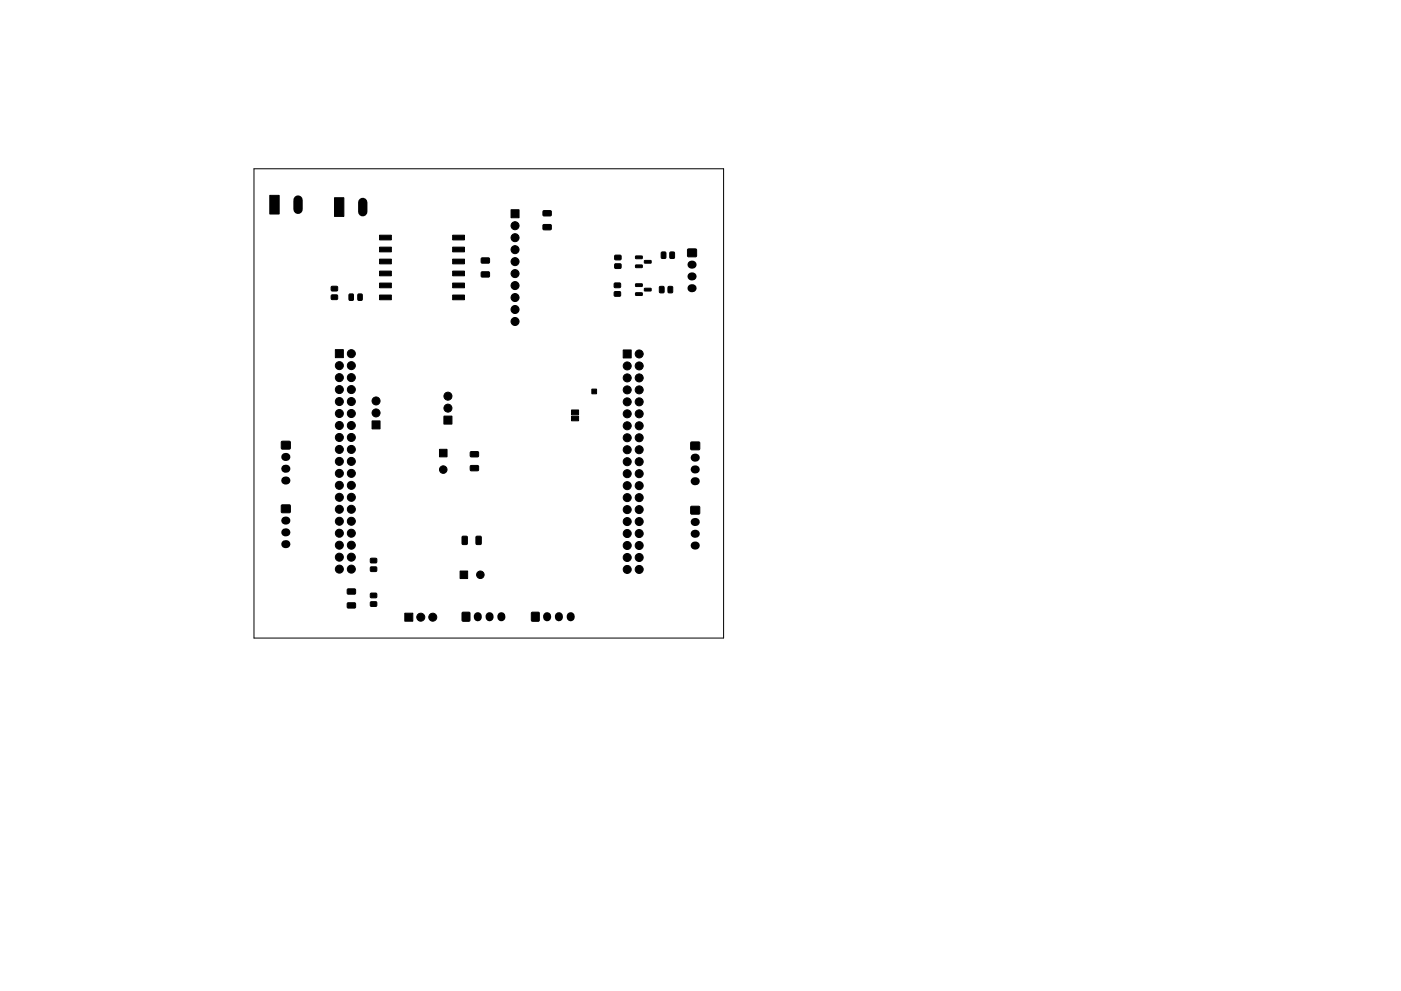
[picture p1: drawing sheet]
<svg xmlns="http://www.w3.org/2000/svg" width="297mm" height="210mm" viewBox="0 0 297 210" stroke-linecap="round" stroke-linejoin="round" font-family="sans-serif">
<path d="M53.8 35.8h99.6v99.6h-99.6z" fill="none" stroke="#000" stroke-width=".21"/>
<g fill="#000" stroke="#000" stroke-width=".21">
<path d="M57.2 41.4h2v4h-2zM70.9 42h2v3.9h-2zM80.5 49.9h2.5v1h-2.5zM80.5 52.4h2.5v1h-2.5zM80.5 55h2.5v1h-2.5zM80.5 57.5h2.5v1h-2.5zM96 57.5h2.5v1h-2.5zM96 55h2.5v1h-2.5zM96 52.4h2.5v1h-2.5zM96 49.9h2.5v1h-2.5zM102.1 57.7h1.5l.2 .2v.7l-.3 .2h-1.3l-.2-.3zM102.1 54.8l1.5-.1 .2 .2v.8l-.3 .1h-1.3l-.2-.2z"/>
<path d="M108.4 44.5h1.7v1.7h-1.7zM115.2 47.7l1.5-.1 .2 .3v.7l-.2 .2h-1.4l-.2-.3zM115.2 44.7h1.5l.2 .2v.8l-.2 .1h-1.4l-.2-.2zM130.4 54.2l1.1-.1 .2 .3v.6l-.2 .1h-1l-.2-.2zM130.4 56h1.1l.2 .2v.6l-.2 .2h-1l-.2-.3zM134.8 54.3h1.3l.1 .5-1.4 .1zM134.8 56.2h1.3l.1 .5-1.4 .1zM136.6 55.3h1.4l.1 .5h-1.4zM140.2 53.5l.7-.1 .3 .2v1l-.2 .2h-.6l-.2-.1zM142.1 53.5l.7-.1 .2 .2v1l-.1 .2h-.7l-.2-.1zM145.8 52.9h1.8v1.5h-1.8zM70.3 62.6h1.1l.2 .2v.6l-.2 .2h-1l-.2-.3z"/>
<path d="M70.3 60.8l1.1-.1 .2 .3v.6l-.2 .1h-1l-.2-.2zM71.1 74.2h1.7v1.7h-1.7zM74 62.4l.7-.1 .2 .2 .1 1-.2 .2h-.6l-.2-.1zM75.9 62.4l.7-.1 .2 .2v1l-.1 .2h-.6l-.2-.1zM80.5 60.1h2.5v1h-2.5zM80.5 62.6h2.5v1h-2.5zM96 62.6h2.5v1h-2.5zM96 60.1h2.5v1h-2.5zM130.3 60.1l1.1-.1 .2 .3v.6l-.2 .1h-1l-.2-.2zM130.3 61.9h1.1l.2 .2v.6l-.2 .2h-1l-.2-.3zM132.1 74.2h1.7v1.7h-1.7zM134.8 60.2h1.3l.1 .5-1.4 .1z"/>
<path d="M134.8 62.1h1.3l.1 .5-1.4 .1zM136.6 61.2h1.4l.1 .5h-1.4zM139.9 60.8l.7-.1 .2 .2v1l-.1 .2h-.7l-.2-.1zM141.7 60.8l.7-.1 .2 .2v1l-.1 .2h-.6l-.3-.1zM59.7 93.7h1.8v1.5h-1.8zM78.9 89.3h1.7v1.7h-1.7zM93.2 95.3h1.6v1.6h-1.6zM94.1 88.3h1.7v1.7h-1.7zM99.8 95.9l1.5-.1 .2 .2v.8l-.3 .1h-1.4l-.1-.2zM99.8 98.8h1.5l.2 .2v.7l-.3 .2h-1.4l-.1-.3zM121.2 87h1.5v1h-1.5zM121.2 88.3h1.5v1h-1.5z"/>
<path d="M125.5 82.6h1v1h-1zM146.5 93.8h1.8v1.6h-1.8zM59.7 107.2h1.8v1.5h-1.8zM78.6 118.5l1.1-.1 .2 .3v.6l-.2 .1h-1l-.2-.2zM98 113.8l.8-.1 .3 .2v1.4l-.2 .2h-.7l-.2-.1zM101 113.8l.8-.1 .2 .2 .1 1.4-.2 .2h-.8l-.2-.1zM146.5 107.5h1.8v1.5h-1.8zM73.7 127.9h1.5l.2 .2v.8l-.3 .1h-1.3l-.2-.2zM73.7 125l1.5-.1 .2 .3v.7l-.3 .2h-1.3l-.2-.3zM78.6 120.3h1.1l.2 .2v.6l-.2 .2h-1l-.2-.3zM78.6 125.9l1.1-.1 .2 .3v.6l-.2 .1h-1l-.2-.2zM78.6 127.7h1.1l.2 .2v.6l-.2 .2h-1l-.2-.3z"/>
<path d="M85.8 130.1h1.7v1.7h-1.7zM97.5 121.1h1.6v1.6h-1.6zM98 129.9h1.6v1.9h-1.6zM112.7 129.9h1.6v1.9h-1.6z"/>
<circle cx="109.2" cy="55.5" r=".85"/>
<circle cx="109.2" cy="53" r=".85"/>
<circle cx="109.2" cy="58" r=".85"/>
<circle cx="109.2" cy="47.9" r=".85"/>
<circle cx="109.2" cy="50.4" r=".85"/>
<circle cx="71.9" cy="77.6" r=".85"/>
<circle cx="74.5" cy="75" r=".85"/>
<circle cx="74.5" cy="77.6" r=".85"/>
<circle cx="109.2" cy="63.1" r=".85"/>
<circle cx="109.2" cy="65.7" r=".85"/>
<circle cx="109.2" cy="68.2" r=".85"/>
<circle cx="109.2" cy="60.6" r=".85"/>
<circle cx="133" cy="77.6" r=".85"/>
<circle cx="135.5" cy="77.6" r=".85"/>
<circle cx="135.5" cy="75.1" r=".85"/>
<circle cx="71.9" cy="95.4" r=".85"/>
<circle cx="71.9" cy="87.7" r=".85"/>
<circle cx="71.9" cy="92.8" r=".85"/>
<circle cx="71.9" cy="97.9" r=".85"/>
<circle cx="71.9" cy="80.1" r=".85"/>
<circle cx="71.9" cy="82.7" r=".85"/>
<circle cx="71.9" cy="85.2" r=".85"/>
<circle cx="71.9" cy="90.3" r=".85"/>
<circle cx="74.5" cy="92.8" r=".85"/>
<circle cx="74.5" cy="85.2" r=".85"/>
<circle cx="74.5" cy="80.1" r=".85"/>
<circle cx="74.5" cy="87.7" r=".85"/>
<circle cx="74.5" cy="97.9" r=".85"/>
<circle cx="74.5" cy="82.7" r=".85"/>
<circle cx="74.5" cy="95.4" r=".85"/>
<circle cx="74.5" cy="90.3" r=".85"/>
<circle cx="79.7" cy="87.6" r=".85"/>
<circle cx="79.7" cy="85.1" r=".85"/>
<circle cx="94" cy="99.6" r=".8"/>
<circle cx="95" cy="84.1" r=".85"/>
<circle cx="95" cy="86.6" r=".85"/>
<circle cx="133" cy="82.7" r=".85"/>
<circle cx="133" cy="87.8" r=".85"/>
<circle cx="133" cy="98" r=".85"/>
<circle cx="133" cy="80.2" r=".85"/>
<circle cx="133" cy="92.9" r=".85"/>
<circle cx="133" cy="90.3" r=".85"/>
<circle cx="133" cy="85.3" r=".85"/>
<circle cx="133" cy="95.4" r=".85"/>
<circle cx="135.5" cy="92.9" r=".85"/>
<circle cx="135.5" cy="82.7" r=".85"/>
<circle cx="135.5" cy="85.3" r=".85"/>
<circle cx="135.5" cy="90.3" r=".85"/>
<circle cx="135.5" cy="95.4" r=".85"/>
<circle cx="135.5" cy="80.2" r=".85"/>
<circle cx="135.5" cy="87.8" r=".85"/>
<circle cx="135.5" cy="98" r=".85"/>
<circle cx="71.9" cy="103" r=".85"/>
<circle cx="71.9" cy="108.1" r=".85"/>
<circle cx="71.9" cy="113.1" r=".85"/>
<circle cx="71.9" cy="115.7" r=".85"/>
<circle cx="71.9" cy="110.6" r=".85"/>
<circle cx="71.9" cy="105.5" r=".85"/>
<circle cx="71.9" cy="100.4" r=".85"/>
<circle cx="71.9" cy="118.2" r=".85"/>
<circle cx="74.5" cy="103" r=".85"/>
<circle cx="74.5" cy="115.7" r=".85"/>
<circle cx="74.5" cy="108.1" r=".85"/>
<circle cx="74.5" cy="113.1" r=".85"/>
<circle cx="74.5" cy="118.2" r=".85"/>
<circle cx="74.5" cy="110.6" r=".85"/>
<circle cx="74.5" cy="100.4" r=".85"/>
<circle cx="74.5" cy="105.5" r=".85"/>
<circle cx="133" cy="100.5" r=".85"/>
<circle cx="133" cy="113.2" r=".85"/>
<circle cx="133" cy="108.1" r=".85"/>
<circle cx="133" cy="115.7" r=".85"/>
<circle cx="133" cy="110.7" r=".85"/>
<circle cx="133" cy="103" r=".85"/>
<circle cx="133" cy="105.6" r=".85"/>
<circle cx="133" cy="118.3" r=".85"/>
<circle cx="135.5" cy="115.7" r=".85"/>
<circle cx="135.5" cy="108.1" r=".85"/>
<circle cx="135.5" cy="113.2" r=".85"/>
<circle cx="135.5" cy="118.3" r=".85"/>
<circle cx="135.5" cy="103" r=".85"/>
<circle cx="135.5" cy="105.6" r=".85"/>
<circle cx="135.5" cy="100.5" r=".85"/>
<circle cx="135.5" cy="110.7" r=".85"/>
<circle cx="71.9" cy="120.8" r=".85"/>
<circle cx="74.5" cy="120.8" r=".85"/>
<circle cx="89.2" cy="130.9" r=".85"/>
<circle cx="91.8" cy="130.9" r=".85"/>
<circle cx="101.8" cy="121.9" r=".8"/>
<circle cx="133" cy="120.8" r=".85"/>
<circle cx="135.5" cy="120.8" r=".85"/>
</g>
<g fill="none" stroke="#000" stroke-width="1.7">
<path d="M146.6 56.1h.3M146.6 58.6h.3M146.6 61.1h.3M60.5 96.9h.2M60.5 99.4h.2M147.3 97.1h.2M147.3 99.6h.2M60.5 110.4h.2M60.5 112.9h.2M60.5 115.4h.2M60.5 101.9h.2M147.3 110.7h.2"/>
<path d="M147.3 113.2h.2M147.3 115.7h.2M147.3 102.1h.2M101.3 130.7v.3M103.8 130.7v.3M106.3 130.7v.3M116 130.7v.3M118.5 130.7v.3M121 130.7v.3"/>
</g>
<path d="M63.2 42.4v2M76.9 42.9v2" fill="none" stroke="#000" stroke-width="2"/>
</svg>
